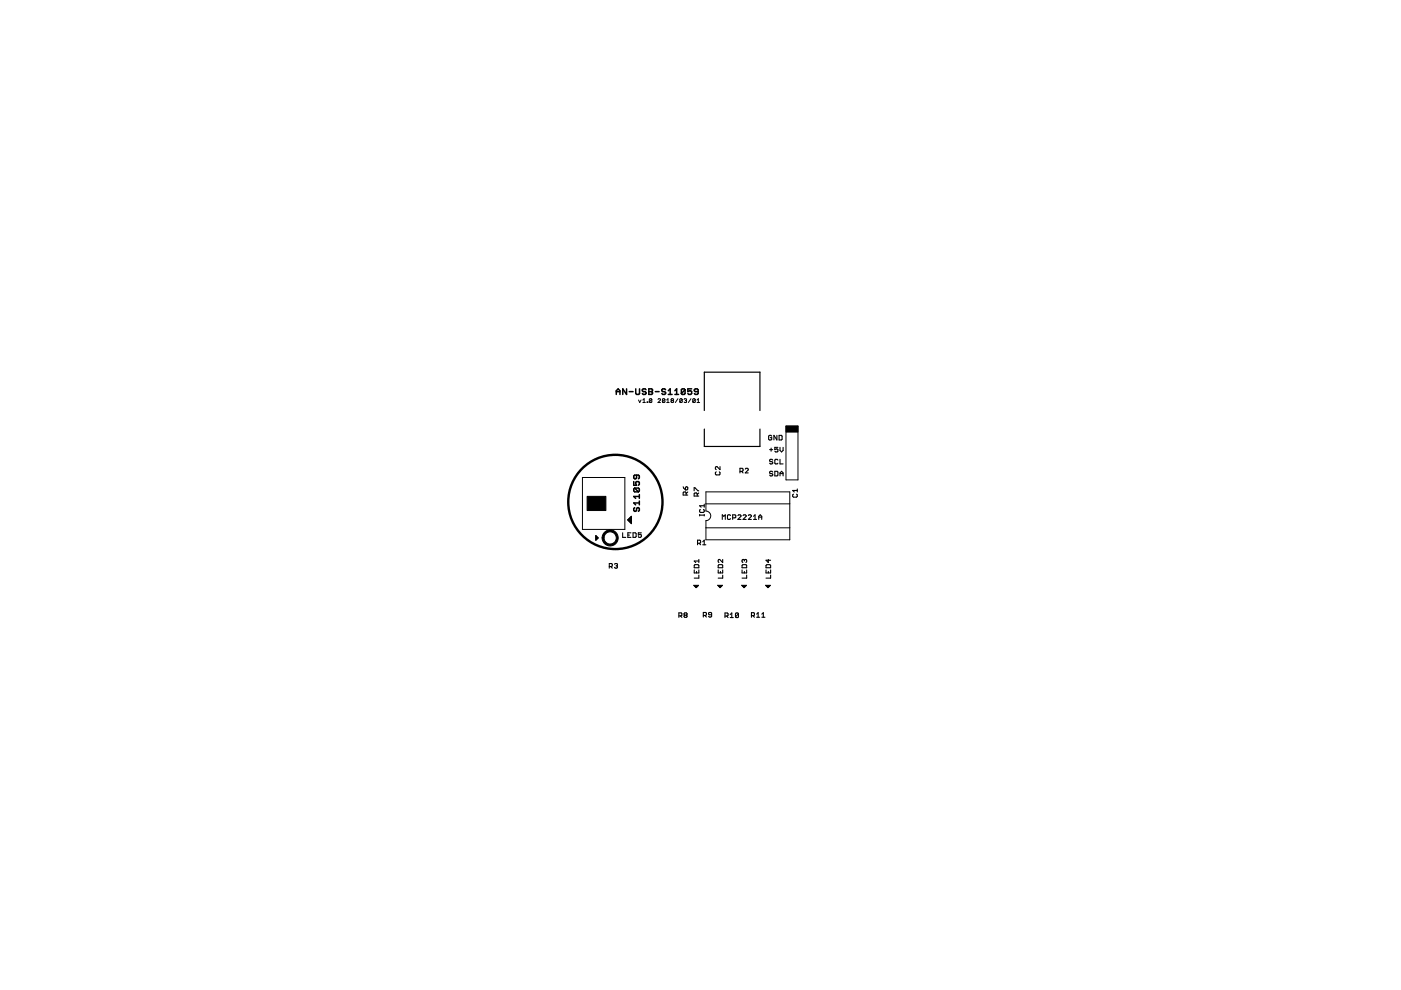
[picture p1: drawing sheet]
<svg xmlns="http://www.w3.org/2000/svg" width="297mm" height="210mm" viewBox="0 0 297 210" stroke-linecap="round" stroke-linejoin="round" font-family="sans-serif">
<g fill="none" stroke="#000" stroke-width=".23">
<path d="M152.7 98.9v.7l-.9-.7-.1 .2v.3l.1 .2M156.9 99.9h.5l.1-.4-.1-.2h-.5v1M157.2 99.9l.3 .4M158 99.5l.2-.2h.3l.1 .2-.6 .8h.6M163.2 95.3h.6M163.5 95v.7M163.6 92.5l-.2-.2-.4 .2v.6l.1 .2 .5-.2v-.3h-.3M163.8 97.6l-.5-.2-.1 .3 .5 .2 .1 .3-.1 .2-.5-.2M164.3 99.9h.5l.1 .2v.6l-.1 .2h-.5zM164.7 92.3v1l-.6-1v1M164.9 94.8h-.6v.5l.5-.1 .1 .1v.4l-.1 .1-.5-.1M164.9 97.6l-.1-.2-.5 .2v.6l.1 .2 .5-.2"/>
<path d="M165.2 92.3h.5l.1 .2v.6l-.1 .2h-.5zM165.4 94.8v.7l.3 .3 .3-.3v-.7M165.4 97.4v1h.6M130.3 119.6l.5-.1 .1 .1-.1 .4M130.6 120h.2M130.8 120l.1 .1-.1 .4-.5-.2M132 113v.9h.7M133.1 113.5h.4M133.8 113h-.7v.9h.7M134.2 113h.5l.2 .1v.7l-.2 .1h-.5zM136 113h-.7v.5l.5-.2 .2 .5-.2 .1h-.3l-.2-.1M144.8 103.2l.5 .7"/>
<path d="M145.5 105v-.5l-.2-.2h-.3l-.2 .2v.5h1M145.5 103.2l.3 .2-.2 .5h-.3v-.5zM145.8 104.3l-.3 .3M147.2 104.1v-.7l.9 .7M147.3 119.7h.7l.2 .2v.5h-1v-.5zM147.8 105.2v-.5l-.5-.2-.1 .2v.5h.9M147.9 115.2h.5l.1-.5-.1-.2h-.5v1M148.1 104.5l-.3 .3M148.2 118.6v.7M148.2 119h-1l.3 .3M148.2 115.2l.3 .3M148.3 109.2h1"/>
<path d="M148.3 109.1v.3M148.5 108l-.2 .2 .2 .4h.6l.2-.1v-.3l-.2-.2M149 114.9l.3-.4v1M149 115.5h.6M149.3 106.9v.6M149.3 109.1v.3M149.3 107.2h-1l.4 .3M151.8 100l-.1 .2 .1 .5h.7l.2-.2-.2-.5M152.4 119.7h.7l.1 .2v.5h-.9v-.5zM153.1 110.1v-.9l.4 .3 .3-.3v.9M153.2 118.6v.7l-.6-.7-.3 .2 .1 .5M154.9 109.3l-.2-.1-.5 .1v.7l.2 .1h.3l.2-.1"/>
<path d="M155.3 109.8h.5l.2-.2v-.3l-.2-.1h-.5v.9M156.4 109.3l.2-.1 .5 .1-.7 .8h.7M157.3 119.9l.2-.2h.7l.1 .2v.5h-1zM157.5 109.3l.2-.1 .5 .1-.7 .8h.7M157.8 118.8l-.1-.2-.4 .2 .2 .5M157.8 118.8l.2-.2 .3 .2-.1 .5M157.8 118.8v.2M158.7 109.3l.1-.1 .5 .1-.6 .8h.6M159.8 110.1h.6M159.8 109.5l.3-.3v.9M160.9 110.1v-.6l.3-.3 .3 .3v.6M160.9 109.6h.6"/>
<path d="M162.4 119.9l.2-.2h.6l.2 .2v.5h-1zM162.9 118.6v.7l-.5-.5h1M163.8 100.1l-.1-.2-.5 .2 .1 .3 .5 .2-.1 .3-.5-.2M165.4 100.9v-.6l.3-.4 .3 .4v.6M165.4 100.4h.6M168.2 104.8l-.1 .1v.4l.1 .1h.7l.1-.1v-.4l-.1-.1M169 103.7v.6M169 104h-.9l.3 .3M129.2 120.1h.5l.1-.5-.1-.1h-.5v1M129.5 120.1l.3 .4M143.9 130.6h.5l.2-.2-.2-.5h-.5v1M144.3 130.6l.3 .3"/>
<path d="M145.2 130.4l-.2-.1 .2-.4 .5 .2-.2 .3M145.2 130.4l-.2 .2 .2 .3 .5-.2-.2-.3M145.2 130.4h.3M147.2 120.8v.7h1v-.7M147.7 121.2v.3M148.2 121.9v.7h-1M149.1 130.5h.5l.2-.2v-.3l-.2-.1h-.5v.9M149.4 130.5l.4 .3M150.9 130.3h-.5l-.2-.1 .2-.3 .5 .1v.7l-.2 .1-.5-.1M152.3 120.8v.7h.9v-.7M152.7 121.2v.3M153.2 121.9v.7h-.9"/>
<path d="M153.7 130.6h.5l.2-.1-.2-.5h-.5v.9M154.1 130.6l.3 .3M154.8 130.3l.4-.3v.9M154.8 130.9h.7M156.6 130.1l-.2-.1h-.3l-.2 .1v.7M156.6 130.1v.7l-.2 .1-.5-.1M156.6 130.1l-.7 .7M157.3 120.8v.7h1v-.7M157.8 121.2v.3M158.3 121.9v.7h-1M159.3 130.5h.5l.2-.5-.2-.1h-.5v1M159.6 130.5l.4 .4"/>
<path d="M160.4 130.9h.7M160.4 130.2l.3-.3v1M161.5 130.9h.7M161.5 130.2l.3-.3v1M162.4 120.8v.7h1v-.7M162.9 121.2v.3M163.4 121.9v.7h-1"/>
</g>
<g fill="none" stroke="#000" stroke-width=".32">
<path d="M130.7 83.6v-.8l.4-.4 .3 .4v.8M130.7 83h.7M132.8 82.4v1.2l-.8-1.2v1.2M133.4 83h.8M134.8 82.4v1l.2 .2h.4l.2-.2v-1M137 82.6l-.2-.2h-.4l-.2 .2 .2 .4h.4l.2 .2v.2l-.2 .2h-.4l-.2-.2M137.6 83h.6M137.6 82.4h.6l.1 .2-.1 .4 .1 .4-.1 .2h-.6zM138.9 83h.8M141.1 82.6l-.2-.2h-.4l-.2 .2 .2 .4h.4l.2 .2-.2 .4h-.4l-.2-.2M141.7 83.6h.8M141.7 82.8l.4-.4v1.2"/>
<path d="M143.1 83.6h.8M143.1 82.8l.4-.4v1.2M145.2 82.6v.8l-.1 .2h-.4l-.2-.2M145.2 82.6l-.1-.2h-.4l-.2 .2v.8M145.2 82.6l-.7 .8M146.6 82.4h-.8v.6l.4-.2 .4 .2v.4l-.2 .2h-.4l-.2-.2M148 83h-.6l-.2-.2 .2-.4h.4l.2 .2v.8l-.2 .2h-.4l-.2-.2M134.4 102.1v.8h.6l-.2-.4 .2-.4h.4l.2 .2v.4l-.2 .2M134.6 107.6l-.2 .2v.4l.2 .2h.2l.2-.2v-.4l.4-.2 .2 .2v.4l-.2 .2M134.6 103.5l-.2 .2v.4l.2 .2h.8M134.6 103.5h.8l.2 .2v.4l-.2 .2M134.6 103.5l.8 .8"/>
<path d="M135 100.7v.6l-.2 .2-.4-.2v-.4l.2-.2h.8l.2 .2v.4l-.2 .2M135.6 106.6h-1.2l.4 .4M135.6 104.9v.8M135.6 106.2v.8M135.6 105.3h-1.2l.4 .4"/>
</g>
<g fill="none" stroke="#000" stroke-width=".21">
<path d="M135.4 84.8l.2 .5 .3-.5M136.3 84.8l.3-.3v.8M136.3 85.3h.5M137.2 85.2l.2 .1zM138.2 84.7l-.1 .6-.4-.1M138.2 84.7l-.4-.2-.1 .2v.5M138.2 84.7l-.5 .5M139.5 84.7l.1-.2 .4 .2-.5 .6h.5M141 84.7v.5l-.2 .1-.4-.1M141 84.7l-.4-.2-.2 .7M141 84.7l-.6 .5M141.4 85.3h.5"/>
<path d="M141.4 84.8l.2-.3v.8M142.4 84.9l-.1 .2 .1 .2 .4-.1-.1-.3M142.4 84.9l-.1-.1 .1-.3 .4 .2-.1 .2M142.4 84.9h.3M143.7 84.5l-.5 .8M144.7 84.7v.5l-.2 .1-.4-.1M144.7 84.7l-.4-.2-.2 .7M144.7 84.7l-.6 .5M145 84.7l.4-.2 .2 .2-.2 .2M145.3 84.9h.1M145.4 84.9l.2 .2-.2 .2-.4-.1M146.5 84.5l-.6 .8"/>
<path d="M147.4 84.7l-.1 .6-.4-.1M147.4 84.7l-.4-.2-.1 .7M147.4 84.7l-.5 .5M147.8 85.3h.5M147.8 84.8l.3-.3v.8M166.6 90.3h2.6v11.4h-2.6zM123.5 101.2h9v11h-9zM126.3 113.5l.5 .5-.5 .6zM126.3 114.5h.1M126.3 114.4h.2M126.3 114.3h.3M126.3 114.2h.4"/>
<path d="M126.3 114.1h.5M126.3 114h.5M126.3 113.9h.4M126.3 113.8h.3M126.3 113.7h.2M126.3 113.6h.1M133.1 110.2l.8-.7v1.5zM133.1 110.3h.8M133.1 110.2h.8M133.2 110.4h.7M133.2 110.1h.7M133.3 110.5h.6"/>
<path d="M133.3 110h.6M133.4 110.6h.5M133.4 109.9h.5M133.5 110.7h.4M133.5 109.8h.4M133.6 110.8h.3M133.6 109.7h.3M133.7 110.9h.2M133.7 109.6h.2M133.8 111h.1M133.8 109.5h.1M149.7 104.3h17.7v10.1h-17.7v-4a1.02 1.02 0 0 0 1-1 1.02 1.02 0 0 0-1-1z"/>
<path d="M149.7 106.8h17.7M149.7 111.9h17.7M147.1 124.1h1l-.5 .5zM147.2 124.2h.8M147.3 124.3h.6M147.4 124.4h.4M147.5 124.5h.2M147.6 124.6h.1M152.2 124.1h1l-.5 .5zM152.3 124.2h.8M152.4 124.3h.6M152.4 124.4h.5"/>
<path d="M152.5 124.5h.3M152.6 124.6h.1M157.2 124.1h1.1l-.5 .5zM157.3 124.2h.9M157.4 124.3h.7M157.5 124.4h.5M157.6 124.5h.3M157.7 124.6h.1M162.3 124.1h1l-.5 .5zM162.4 124.2h.9M162.5 124.3h.7M162.6 124.4h.5"/>
<path d="M162.7 124.5h.3M162.8 124.6h.1"/>
</g>
<circle cx="130.5" cy="106.4" r="10" fill="none" stroke="#000" stroke-width=".51"/>
<path d="M128.1 113a1.7 1.7 0 0 1 2.7 .1 1.7 1.7 0 0 1-1 2.6 1.7 1.7 0 0 1-2.1-1.7h.4a1.3 1.3 0 0 1 1.8-1.2 1.3 1.3 0 0 1 .3 2.2 1.3 1.3 0 0 1-2.1-.7v-.3h-.4z" fill-rule="evenodd" fill="#000" stroke="#000" stroke-width=".21"/>
<path d="M149.3 87v-8.1h11.8v8.1M149.3 91v3.7h11.8v-3.7" fill="none" stroke="#000" stroke-width=".25"/>
<path d="M166.6 90.3h2.6v1.3h-2.6zM124.5 105.2h4v3h-4z" fill="#000" stroke="#000" stroke-width=".21"/>
</svg>
